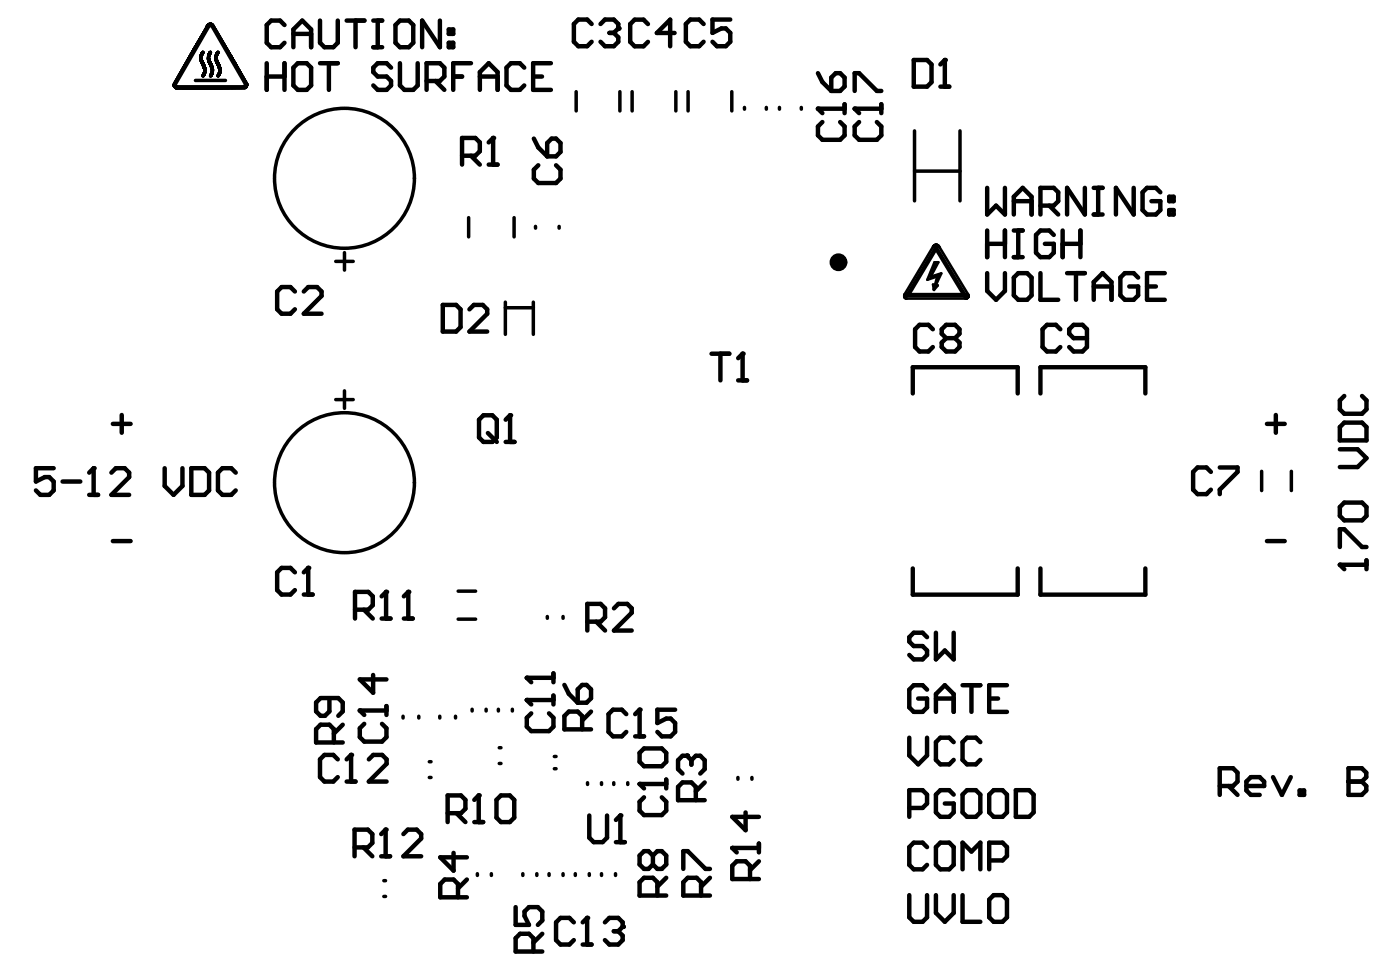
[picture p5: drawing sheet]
<svg xmlns="http://www.w3.org/2000/svg" width="267mm" height="183mm" viewBox="0 0 267 183" stroke-linecap="round" stroke-linejoin="round" font-family="sans-serif">
<g fill="none" stroke="#000" stroke-width=".67">
<path d="M33.2 16.2h.1M33.2 16.1v.1M33.2 16.2v.1M33.2 16.3h.1M33.2 16.3v.1M33.2 16.4h.1M33.3 16.4h.1M33.3 16.4v.1M33.3 16.5h.1M33.3 16.5l.1 .1M33.4 16.6h.1M33.5 16.7h.1"/>
<path d="M33.6 16.7h.1M33.7 16.7h.1M34.9 13.2l-1.7 2.9M34.9 13.1v.1M35.1 12.7l-.2 .4M35.2 12.6l-.1 .1M35.3 12.4l-.1 .2M35.4 12.2l-.1 .3M35.6 11.8v.1M35.7 11.7v.1M35.7 11.7h.1M35.8 11.6h.1"/>
<path d="M35.9 11.4l-.6 .9M35.9 11.4h.1M35.9 11.3v.1M36 11.3h-.1M36 11.2h.1M36 11.2v.1M36 11.1h.1M36.1 11.1l-.1 .1M36.1 11v.1M36.1 11h.1M36.1 10.9v.1M36.2 10.9h-.1"/>
<path d="M36.2 10.8v.1M36.2 10.8h.1M36.3 10.6l-.1 .2M36.3 10.6h.1M36.4 10.5l-.1 .1M36.4 10.5h.1M36.4 10.4v.1M36.4 10.4h.1M36.5 10.4h.1M36.5 10.3v.1M36.5 10.3h.1M36.6 10.2h-.1"/>
<path d="M36.6 10.2h.1M36.6 10.1v.1M36.6 10.1h.1M36.7 10.1h-.1M36.7 10v.1M36.7 10h.1M36.7 9.9v.1M36.7 9.9h.1M36.8 9.9h-.1M36.8 9.8v.1M36.8 9.8h.1M36.9 9.7h.1"/>
<path d="M36.9 9.7h-.1M36.9 9.6h.1M36.9 9.5v.1M37 9.5h.1M37 9.4h.1M37.1 9.4h.1M37.1 9.3h.1M37.1 9.2h.1M37.2 9.1l-.8 1.3M37.2 9.1h.1M37.2 15.3h5.8M37.2 9v.1"/>
<path d="M37.2 9h.1M37.3 9h.1M37.3 8.9h.1M37.4 8.8l-.1 .1M37.4 8.8h.1M37.4 8.8l-.2 .2M37.4 8.7h.1M37.4 8.7v.1M37.5 8.7h-.1M37.5 8.6h.1M37.5 8.6v.1M37.5 16.7h.1"/>
<path d="M37.5 8.5h.1M37.6 8.5l-.2 .2M37.6 8.5h.1M37.6 8.4h.1M37.7 8.3l-.1 .1M37.7 8.2h.1M37.8 8.2h-.1M37.8 8.1l-.3 .4M37.8 8.1h.1M37.8 8v.1M37.9 8h-.1M37.9 8l-.1 .1"/>
<path d="M37.9 7.9v.1M37.9 7.9h.1M37.9 7.8v.1M38 7.8l-.1 .1M38.1 7.6l-.1 .2M38.1 7.6h.1M38.1 7.5h.1M38.1 7.5v.1M38.2 7.4h.1M38.2 7.4v.1M38.2 7.3h.1M38.3 7.3h-.1"/>
<path d="M38.3 7.2l-.1 .2M38.3 11v.1M38.3 11h.1M38.3 11.1h.1M38.3 11.1v.1M38.3 7.2h.1M38.3 11.2h.1M38.3 11.2l.1 .3M38.3 11.3h.1M38.3 11.4h.1M38.3 11.4l.1 .3M38.3 10.6v.4"/>
<path d="M38.3 11.5h.1M38.3 10.6h.1M38.4 7.1h-.1M38.4 10.5l-.1 .1M38.4 11.5h.1M38.4 10.5h.1M38.4 10.4h.1M38.4 11.6l.1 .2M38.4 10.4v.1M38.4 11.7h.1M38.4 10.3v.1M38.4 10.3h.1"/>
<path d="M38.4 11.8h.1M38.4 6.9l-.1 .3M38.5 11.8h.1M38.5 10.3h.1M38.5 11.8l.3 .7M38.5 11.8l.1 .3M38.5 6.9l-.1 .1M38.5 10.3h-.1M38.5 10.2v.1M38.5 6.9h.1M38.5 11.9h.1M38.5 16.7h.1"/>
<path d="M38.5 11.9l.1 .3M38.5 10.2h.1M38.5 11.9v.1M38.5 12h.1M38.5 10.1h.1M38.6 10.1h-.1M38.6 6.8l-.1 .1M38.6 12h.1M38.6 10.1h.1M38.6 12.1h.1M38.6 10v.1M38.6 6.7h.1"/>
<path d="M38.6 12.1v.1M38.6 12.2l.1 .1M38.6 12.2h.1M38.6 10h.1M38.7 10h-.1M38.7 6.6h-.1M38.7 12.2h.1M38.7 10h.1M38.7 12.2v.1M38.7 14.5h.1M38.7 12.3l.1 .2M38.7 12.3v.1"/>
<path d="M38.7 12.3h.1M38.7 14.4h.1M38.7 14.4v.1M38.7 12.3l.1 .1M38.7 12.4h.1M38.7 6.4v.1M38.7 14.3v.1M38.8 14.3h-.1M38.8 14.3l-.1 .1M38.8 12.5v.1M38.8 14.3h.1M38.8 12.5h.1"/>
<path d="M38.8 12.5l.1 .4M38.8 6.3v.1M38.8 14.2v.1M38.8 12.5l.2 .5M38.8 12.6h.1M38.8 14.2h.1M38.8 6.3h.1M38.9 14.2h-.1M38.9 14.1h.1M38.9 6.2h.1M38.9 12.7v.1M38.9 14v.1"/>
<path d="M38.9 14h.1M38.9 12.8h.1M38.9 13.9v.1M38.9 12.9h.1M39 13.9h.1M39 13v.2M39 13.8v.1M39 13h.1M39 13.1h.1M39 13.8h.1M39 13.1v.1M39 13.2h.1"/>
<path d="M39 13.2v.1M39 13.3h.1M39 13.3v.1M39 13.4h.1M39 13.4v.4M39 5.9l-.5 1M39.1 5.9h-.1M39.5 5.2l-.4 .7M39.5 5.2h.1M39.5 5.1v.1M39.5 5.1h.1M39.6 5h-.1"/>
<path d="M39.6 5h.1M39.6 4.9l-.1 .2M39.6 4.9h.1M39.6 4.9l.2-.1-.3 .3M39.6 4.9v.1M39.7 4.9h.1M39.7 16.7h.1M39.7 4.8h.1M39.7 11v.1M39.7 11h.1M39.7 11.1h.1M39.7 11.1v.1"/>
<path d="M39.7 11.2h.1M39.7 11.2l.1 .5M39.7 11.2v.1M39.7 11.3l.1 .2M39.7 10.7v.3M39.8 10.7h.1M39.8 11.4h.1M39.8 11.5h.1M39.8 4.7h.1M39.8 10.5v.2M39.8 10.5h.1M39.8 4.7l-.1 .1"/>
<path d="M39.8 10.4v.1M39.8 11.7h.1M39.9 4.7h-.1M39.9 10.4h.1M39.9 4.7h.1M39.9 11.7l-.1-.1 .1 .2M39.9 11.7h.1M39.9 11.7v.1M39.9 10.3h.1M39.9 10.3l-.1 .1M39.9 11.8l.3 .7M39.9 11.8l.1 .3"/>
<path d="M39.9 11.8l.1 .1M39.9 11.8h.1M39.9 11.9h.1M39.9 10.2h.1M39.9 11.9l.1 .1M40 10.2h.1M40 11.9v.2M40 12h.1M40 10.1v.1M40 10.1l-.1 .1M40 4.8l-6.6 11.2v.4l.3 .1h12.8M40 10.1h.1"/>
<path d="M40 4.6l-.1 .1M40 12v.1M40 4.6h.1M40 4.8l.4 .2 6.4 11v.3M40 4.8h.1M40 12.1h.1M40 12.1l.1 .1M40 10v.1M40.1 12.1h.1M40.1 12.1v.1M40.1 4.6h.1M40.1 12.2h.1"/>
<path d="M40.1 10l-.1 .1M40.1 12.2v.1M40.1 10h-.1M40.1 10h.1M40.1 12.3h.1M40.1 14.5h.1M40.1 14.4v.1M40.1 12.3l.1 .1M40.1 14.4h.1M40.2 14.4h-.1M40.2 4.6h.1M40.2 12.4h.1"/>
<path d="M40.2 12.4v.1M40.2 14.4h.1M40.2 14.3v.1M40.2 12.5l.1 .1M40.2 14.3h.1M40.2 12.5h.1M40.2 12.5l.1 .2M40.2 4.6v.1M40.2 14.2v.1M40.3 12.6h.1M40.3 4.7h.1M40.3 14.2h-.1"/>
<path d="M40.3 14.2h.1M40.3 12.7h.1M40.3 12.7v.1M40.3 14.1h.1M40.3 12.8h.1M40.3 14v.2M40.3 12.8l.2 .4M40.3 14h.1M40.3 12.8l.1 .1M40.4 14h-.1M40.4 12.9h.1M40.4 14h.1"/>
<path d="M40.4 13.9v.1M40.4 13.9h.1M40.4 13.8v.1M40.4 13.8h.1M40.4 4.7l.1 .1M40.4 13.1h.1M40.4 13.1v.1M40.4 13.2h.1M40.5 4.8l1.5 2.7M40.5 13.2v.1M40.5 13.3h.1M40.5 13.3v.1"/>
<path d="M40.5 13.4h.1M40.5 13.4l-.1 .4M41.2 11v.1M41.2 11h.1M41.2 11.1h.1M41.2 11.1v.1M41.2 11.2h.1M41.2 11.2v.1M41.2 11.2v.3M41.2 11.3h.1M41.2 10.7v.3M41.2 11.4h.1"/>
<path d="M41.2 10.7h.1M41.2 10.6v.1M41.2 11.4l.1 .3M41.2 10.6h.1M41.2 11.5h.1M41.2 10.5v.1M41.2 10.5h.1M41.3 11.6v.2M41.3 10.5h-.1M41.3 11.6h.1M41.3 10.4v.1M41.3 11.7h.1"/>
<path d="M41.3 11.7v.1M41.3 10.4h.1M41.3 11.8h.1M41.3 11.8l.1 .2M41.3 10.3v.1M41.3 11.8l.2 .3M41.3 11.8l.1 .1M41.3 10.3h.1M41.4 10.2l-.1 .1M41.4 11.9h.1M41.4 10.2h.1M41.4 11.9v.1"/>
<path d="M41.4 11.9l.3 .7M41.4 12h.1M41.4 12l.1 .1M41.4 10.1v.1M41.4 10.1h.1M41.5 10.1h-.1M41.5 12.1v.1M41.5 12.1h.1M41.5 10h.1M41.5 12.2h.1M41.5 10v.1M41.5 12.2l.1 .1"/>
<path d="M41.6 12.3h.1M41.6 12.3l.2 .4M41.6 14.4h.1M41.6 12.3v.1M41.6 12.4h.1M41.6 14.4l-.1 .1M41.6 12.4v.1M41.6 12.4l.1 .2M41.6 14.3v.1M41.7 12.5h.1M41.7 12.5v.1M41.7 14.3l-.1 .1"/>
<path d="M41.7 14.2v.1M41.7 14.2l-.1 .1M41.7 12.6v.1M41.7 14.2h.1M41.7 12.6h.1M41.7 12.7h.1M41.7 14.1h.1M41.8 12.7v.1M41.8 12.8h.1M41.8 14.1l-.1 .1M41.8 14h.1M41.8 12.8v.1"/>
<path d="M41.8 12.9v.1M41.8 12.9h.1M41.8 12.9l.1 .4M41.8 13h.1M41.9 13v.1M41.9 13.1v.1M41.9 13.1h.1M41.9 13.8l-.1 .2M41.9 13.8h.1M41.9 13.2h.1M41.9 13.3h.1M41.9 13.3v.5"/>
<path d="M42 7.5h.1M42.1 7.5l.3 .5M42.4 8v.1M42.4 8.1l.2 .3M42.6 8.4h.1M42.6 8.4l.4 .7M42.7 8.6l.1 .1M42.8 8.8v.1M42.9 8.9v.1M43 9.1h.1M43 9.1v.1M43 9.2l.8 1.4"/>
<path d="M43.1 9.4h.1M43.3 9.6h.1M43.3 9.7h.1M43.4 9.8v.1M43.6 10.1h.1M43.6 10.2h.1M43.7 10.3h.1M43.8 10.6l.2 .2M43.8 10.6h.1M43.9 10.7h.1M44 10.8h.1M44 10.8l.1 .2"/>
<path d="M44 10.8l.5 .9M44.1 11v.1M44.1 11.1l.7 1.1M44.2 11.3h.1M44.3 11.3v.1M44.3 11.5h.1M44.4 11.5h.1M44.5 11.7h.1M44.5 11.7l.1 .2M44.5 11.8l.1 .1M44.6 11.9v.1M44.6 12l.3 .4"/>
<path d="M44.8 12.2h.1M44.8 12.2l.3 .6M44.9 12.4h.1M44.9 12.4l.2 .4M44.9 12.5h.1M45 12.6h.1M45.1 12.8l.3 .5M45.2 12.9h.1M45.3 13.1h.1M45.4 13.3h.1M45.4 13.3l.4 .7M45.4 13.3v.1"/>
<path d="M45.6 13.6h.1M45.7 13.8h.1M45.8 13.9v.1M45.8 14h.1M45.8 14l.1 .2M45.9 14.1h.1M45.9 14.2h.1M45.9 14.2l.1 .1M46 14.3v.1M46 14.3h.1M46 14.4h.1M46 14.4l.1 .1"/>
<path d="M46.1 14.5l.1 .2M46.1 14.5h.1M46.1 14.6l.1 .1M46.2 14.7v.1M46.2 14.8h.1M46.3 14.8l.5 .8M46.4 15h.1M46.6 16.5h-.1M46.7 16.7h-13M46.7 16.7h.1M46.7 16.6v.1M46.7 16.6h.1"/>
<path d="M46.8 16.6h-.1M46.8 16.4l-.2 .1M46.8 15.6v.1M46.8 16.3v.1M46.8 16.6h.1M46.8 15.7l.1 .2M46.8 16.5v.1M46.9 16.5h.1M46.9 16.4v.1M46.9 15.9h.1M46.9 16.4h.1M46.9 15.9v.1"/>
<path d="M47 16h.1M47 16.3l-.1 .1M47 16.1h.1M47 16.2h.1M109.8 17.5v3.6M118.1 17.5v3.6M120.4 17.5v3.6M128.7 17.5v3.6M131.1 17.5v3.6M139.4 17.5v3.6M141.8 20.5v.3M146 20.5v.3"/>
<path d="M148.5 20.5v.3M152.6 20.5v.3M174.2 24.9v13.4M174.2 32.6h8.7M182.9 24.9v13.4M64 49.8h3.3M65.6 48.1v3.4M89.3 41.5v3.6M96.3 57.6v6.1M96.3 58.6h5.3M97.9 41.5v3.6M101.6 57.6v6.1"/>
<path d="M102 43.1v.4M106.5 43.1v.4M64 76.1h3.3M65.6 74.5v3.3M240.3 89.8v3.6M246 89.8v3.6M87.3 112.6h3.3M87.3 117.9h3.3M104.3 117.4v.4M107.3 117.4v.4M76.8 136.4v.4M79.8 136.4v.4"/>
<path d="M83.8 136.4v.4M86.8 136.4v.4M89.9 135.1v.3M92.6 135.1v.3M94.9 135.1v.3M97.6 135.1v.3M81.8 148.1h.3M81.8 145.1h.3M95.1 142.4h.3M95.1 145.4h.3M105.6 146.4h.3M105.6 144.1h.3"/>
<path d="M111.9 149.1v.3M114.6 149.1v.3M116.9 149.1v.3M119.6 149.1v.3M140.6 148.1v.3M143.2 148.1v.3M73.1 167.8h.4M73.1 170.8h.4M90.9 166.4v.4M93.6 166.4v.4M99.6 166.4v.4M102.3 166.4v.4"/>
<path d="M104.6 166.4v.4M107.3 166.4v.4M109.6 166.4v.4M112.3 166.4v.4M114.6 166.4v.4M117.3 166.4v.4"/>
<circle cx="65.6" cy="34" r="13.3"/>
<circle cx="65.6" cy="91.9" r="13.3"/>
</g>
<g fill="none" stroke="#000" stroke-width=".51">
<path d="M177.8 54.2l.3 .3 .5-.1-.7 .8zM178 50h.8l-1.5 2.7 2-.6-1.4 3 .7-2.5-1.9 .7zM178.1 46.7l-.4 .3-5.3 9a.52 .52 0 0 0-.1 .6 .52 .52 0 0 0 .4 .3l11.6-.1M178.1 46.7h.1M178.3 50l-.7 1.7M178.3 46.6h.1M178.3 46.6l-.2 .1M178.4 46.6l.2 .1M178.6 46.7h.1M178.7 46.7l5.7 9.4 .1 .3M178.9 52.3l-.2 .4M184.3 56.8h.1"/>
<path d="M184.3 56.7v.1M184.4 56.7h-.1M184.4 56.6v.1M184.5 56.6h-.1M184.5 56.5v.1M184.5 56.4v.1"/>
</g>
<g fill="#000">
<circle cx="117.8" cy="5.4" r=".42"/>
<circle cx="180" cy="11.4" r=".42"/>
<circle cx="93.9" cy="26.3" r=".42"/>
<circle cx="155.8" cy="20.7" r=".42"/>
<circle cx="162.8" cy="20.7" r=".42"/>
<circle cx="183.9" cy="56.9" r=".25"/>
<circle cx="97.2" cy="79.1" r=".42"/>
<circle cx="141.5" cy="67.4" r=".42"/>
<circle cx="17.8" cy="89.2" r=".42"/>
<circle cx="58.7" cy="108.2" r=".42"/>
<circle cx="73.6" cy="112.8" r=".42"/>
<circle cx="77.8" cy="112.8" r=".42"/>
<circle cx="255.2" cy="107.6" r=".42"/>
<circle cx="68.5" cy="135.3" r=".42"/>
<circle cx="100.4" cy="133.3" r=".42"/>
<circle cx="100.4" cy="129.1" r=".42"/>
<circle cx="121.8" cy="135.2" r=".42"/>
<circle cx="66.9" cy="143.8" r=".42"/>
<circle cx="73.5" cy="158" r=".42"/>
<circle cx="91.2" cy="151.5" r=".42"/>
<circle cx="118.2" cy="155.3" r=".42"/>
<circle cx="121.8" cy="149.3" r=".42"/>
<circle cx="130.9" cy="144" r=".42"/>
<circle cx="256.9" cy="148.9" r=".42"/>
<circle cx="111.9" cy="174.9" r=".42"/>
<circle cx="118.6" cy="176.5" r=".42"/>
<circle cx="139.5" cy="161.5" r=".42"/>
</g>
<path d="M173.9 75v-5h20v5M198.2 75v-5h20v5M173.9 108.3v5h20v-5M198.2 108.3v5h20v-5" fill="none" stroke="#000" stroke-width=".83"/>
<g fill="none" stroke="#000" stroke-width=".85">
<path d="M50.8 12v5.1M50.8 14.6h3.4M54.2 4.8l-.8-.9h-1.7l-.9 .9v3.3l.9 .9h1.7l.8-.9M54.2 12v5.1M55.9 9v-3.4l1.7-1.7 1.7 1.7v3.4M55.9 6.5h3.4M56.7 12h1.7l.9 .9v3.4l-.9 .8h-1.7l-.8-.8v-3.4zM61 3.9v4.2l.8 .9h1.7l.8-.9v-4.2M61 12h3.3M62.7 12v5.1M66 3.9h3.4M67.7 3.9v5.1"/>
<path d="M71.1 3.9h1.7M71.1 9h1.7M72 3.9v5.1M74.5 12.9l-.8-.9h-1.7l-.9 .9v.8l.9 .9h1.7l.8 .8v.9l-.8 .8h-1.7l-.9-.8M76.2 3.9h1.7l.8 .9v3.3l-.8 .9h-1.7l-.9-.9v-3.3zM76.2 12v4.3l.8 .8h1.7l.9-.8v-4.3M81.3 15.4h2.5l.8-.8v-1.7l-.8-.9h-2.5v5.1M83 15.4l1.6 1.7M83.8 3.9v5.1l-3.4-5.1v5.1M85.5 8.1h.8v.9h-.8zM85.5 5.6h.8v.9h-.8zM86.3 14.6h1.7"/>
<path d="M89.7 12h-3.4v5.1M91.4 17.1v-3.4l1.7-1.7 1.7 1.7v3.4M91.4 14.6h3.4M99.9 12.9l-.9-.9h-1.7l-.8 .9v3.4l.8 .8h1.7l.9-.8M101.6 14.6h1.7M104.9 12h-3.3v5.1h3.3M112.7 4.6l-.8-.9h-1.7l-.9 .9v3.4l.9 .8h1.7l.8-.8M114.4 4.6l.8-.9h1.7l.9 .9v.8l-.9 .9M116.1 6.3h.8M116.9 6.3l.9 .8v.9l-.9 .8h-1.7l-.8-.8M123.4 4.6l-.8-.9h-1.7l-.8 .9v3.4l.8 .8h1.7l.8-.8M128.5 6.3h-3.4l2.6-2.6v5.1"/>
<path d="M134 4.6l-.8-.9h-1.7l-.8 .9v3.4l.8 .8h1.7l.8-.8M139.1 3.7h-3.4v2.6l1.7-.9h.9l.8 .9v1.7l-.8 .8h-1.7l-.9-.8M155.8 13.9l.9 1.7 1.7 1.7M158.4 14.8l.8-.9h.8l.9 .9v1.7l-.9 .8h-1.6zM160.9 19.9v1.7M162.8 17.3v-3.4h.9l3.3 3.4h.9M167.9 19.9v1.7M174.1 11.4h2.5l.9 .9v3.4l-.9 .8h-2.5zM179.1 16.5h1.7M179.1 12.3l.9-.9v5.1M88 29.7h2.6l.8-.9v-1.7l-.8-.8h-2.6v5.1M89.7 29.7l1.7 1.7"/>
<path d="M93.1 27.1l.8-.8v5.1M93.1 31.4h1.7M101.7 26.4l.8 1.7 1.7 1.7M102.5 31.5l-.8 .8v1.7l.8 .9h3.4l.9-.9v-1.7l-.9-.8M105.1 26.4h.8l.9 .8v1.7l-.9 .9h-1.7v-2.6zM156.7 23.2l-.9 .9v1.7l.9 .8h3.3l.9-.8v-1.7l-.9-.9M160.9 20.7h-5.1l.9 .9M163.7 23.2l-.9 .9v1.7l.9 .8h3.3l.9-.8v-1.7l-.9-.9M167.9 20.7h-5.1l.9 .9M188.1 35.8v5.1l1.6-1.7 1.7 1.7v-5.1M193.1 38.3h3.4M198.2 39.2h2.5l.9-.9v-1.7l-.9-.8h-2.5v5.1"/>
<path d="M199.9 39.2l1.7 1.7M206.7 35.8v5.1l-3.4-5.1v5.1M208.4 35.8h1.6M209.2 35.8v5.1M216 35.8v5.1l-3.4-5.1v5.1M221 36.6l-.8-.8h-1.7l-.8 .8v3.4l.8 .9h1.7l.8-.9v-1.7h-1.6M222.7 37.5h.9v.8h-.9zM56.2 55.5l-.9-.8h-1.7l-.8 .8v3.4l.8 .9h1.7l.9-.9M57.9 55.5l.8-.8h1.7l.9 .8v.9l-3.4 3.4h3.4M84.4 58.1h2.5l.8 .8v3.4l-.8 .9h-2.5zM89.4 58.9l.9-.8h1.7l.8 .8v.9l-3.4 3.4h3.4M172.7 56.2h11.5"/>
<path d="M178.3 47.2l-5.3 8.9M178.3 47.3l5.7 9.3M188.1 52v3.4l1.6 1.7 1.7-1.7v-3.4M188.1 43.9v5.1M188.1 46.4h3.3M191.4 43.9v5.1M193.1 40.9v-3.4l1.7-1.7 1.7 1.7v3.4M193.1 43.9h1.7M193.1 49h1.7M194 52h1.7l.8 .9v3.4l-.8 .8h-1.7l-.9-.8v-3.4zM194 43.9v5.1M198.2 52v5.1h3.4"/>
<path d="M200.7 44.8l-.8-.9h-1.7l-.8 .9v3.3l.8 .9h1.7l.8-.9v-1.7h-1.6M202.4 46.4h3.4M202.4 43.9v5.1M203.3 52h3.4M205 52v5.1M205.8 43.9v5.1M208.4 40.9h1.6M208.4 57.1v-3.4l1.6-1.7 1.7 1.7v3.4M208.4 54.6h3.3M216.8 52.9l-.8-.9h-1.7l-.9 .9v3.4l.9 .8h1.7l.8-.8v-1.7h-1.7M218.5 54.6h1.7M221.9 52h-3.4v5.1h3.4"/>
<path d="M222.7 40h.9v.9h-.9zM23.2 79.1v3.3M91.3 80l.8-.9h1.7l.8 .9v3.3l-.8 .9h-1.7l-.8-.9zM96.3 80l.9-.9v5.1M135.5 67.4h3.4M137.2 67.4v5.1M140.6 72.5h1.7M140.6 68.2l.9-.8v5.1M177.7 62.7l-.8-.8h-1.7l-.9 .8v3.4l.9 .9h1.7l.8-.9M180.2 64.4l-.8-.8v-.9l.8-.8h1.7l.9 .8v.9l-.9 .8M180.2 64.4l-.8 .9v.8l.8 .9h1.7l.9-.9v-.8l-.9-.9M180.2 64.4h1.7"/>
<path d="M202 62.7l-.9-.8h-1.6l-.9 .8v3.4l.9 .9h1.6l.9-.9M207.1 64.4h-2.6l-.8-.8v-.9l.8-.8h1.7l.9 .8v3.4l-.9 .9h-1.7l-.8-.9M243 79.1v3.3M256.1 75.4l-.9 .9v1.7l.9 .8h3.4l.8-.8v-1.7l-.8-.9M10.2 89.2h-3.4v2.5l1.7-.8h.9l.8 .8v1.7l-.8 .9h-1.7l-.9-.9M11.9 91.7h3.4M17 94.3h1.7M17 90l.8-.8v5.1M21.2 90l.9-.8h1.7l.8 .8v.9l-3.4 3.4h3.4M21.5 80.7h3.4M31.4 89.2v3.4l1.7 1.7 1.7-1.7v-3.4M36.4 89.2h2.6l.8 .8v3.4l-.8 .9h-2.6z"/>
<path d="M44.9 90l-.8-.8h-1.7l-.9 .8v3.4l.9 .9h1.7l.8-.9M92.9 82.5l1.7 1.7M96.3 84.2h1.7M230.7 89.9l-.9-.8h-1.7l-.8 .8v3.4l.8 .8h1.7l.9-.8M232.4 89.1h3.3v.8l-3.3 3.4v.8M241.4 80.7h3.3M255.2 85.6h3.4l1.7 1.7-1.7 1.7h-3.4M256.1 80.5h3.4l.8 .9v2.5h-5.1v-2.5zM256.1 95.7h3.4l.8 .9v1.7l-.8 .8h-3.4l-.9-.8v-1.7zM21.5 103.1h3.4M56.2 109l-.9-.8h-1.7l-.8 .8v3.4l.8 .9h1.7l.9-.9M57.9 113.3h1.7"/>
<path d="M57.9 109l.8-.8v5.1M67.6 116.1h2.6l.8-.8v-1.7l-.8-.8h-2.6v5M69.3 116.1l1.7 1.7M72.7 113.6l.9-.8v5M72.7 117.8h1.7M76.9 117.8h1.7M76.9 113.6l.9-.8v5M111.9 118.4h2.5l.9-.8v-1.7l-.9-.9h-2.5v5.1M113.6 118.4l1.7 1.7M117 115.9l.8-.9h1.7l.8 .9v.8l-3.3 3.4h3.3M241.4 103.1h3.3M255.2 104.2v-3.4h.9l3.4 3.4h.8"/>
<path d="M260.3 106.7v1.7M260.3 107.6h-5.1l.9 .8M62.8 133v2.5l-.9 .9h-.8l-.9-.9v-1.7l.9-.8h3.3l.9 .8v1.7l-.9 .9M65.3 138.1l-1.7 1.6M69.4 137.9l-.9 .8v1.7l.9 .9h3.4l.8-.9v-1.7l-.8-.8M71.1 128.6v3.4l-2.6-2.6h5.1M73.6 134.5v1.7M73.6 135.3h-5.1l.9 .9M101.2 135.9l-.8 .8v1.7l.8 .9h3.4l.8-.9v-1.7l-.8-.8M105.4 128.3v1.7M105.4 132.5v1.7M105.4 133.3h-5l.8 .9"/>
<path d="M105.4 129.1h-5l.8 .9M107.5 130.5l.9 1.7 1.7 1.7M110.9 138.9v-2.5l-.8-.8h-1.7l-.9 .8v2.5h5.1M110.9 130.5h.8l.9 .8v1.7l-.9 .9h-1.6v-2.6zM112.6 135.6l-1.7 1.6M119.3 136l-.8-.8h-1.7l-.9 .8v3.4l.9 .9h1.7l.8-.9M121 136l.8-.8v5.1M128.6 135.2h-3.4v2.5l1.7-.8h.9l.8 .8v1.7l-.8 .9h-1.7l-.9-.9M176.6 121.4l-.8-.9h-1.7l-.9 .9v.8l.9 .9h1.7l.8 .8v.9l-.8 .8h-1.7l-.9-.8M176.6 131.4l-.8-.9h-1.7l-.9 .9v3.4l.9 .8h1.7l.8-.8v-1.7h-1.7M178.3 120.5v5.1l1.7-1.7 1.7 1.7v-5.1M178.3 135.6v-3.4l1.7-1.7 1.7 1.7v3.4"/>
<path d="M178.3 133.1h3.4M183.4 130.5h3.4M185.1 130.5v5.1M188.4 133.1h1.7M191.8 130.5h-3.4v5.1h3.4M63.6 141.4v-2.5l-.8-.8h-1.7l-.9 .8v2.5h5.1M64.3 144.7l-.8-.9h-1.7l-.8 .9v3.3l.8 .9h1.7l.8-.9M66 148.9h1.7M66 144.7l.9-.9v5.1M70.3 144.7l.8-.9h1.7l.8 .9v.8l-3.3 3.4h3.3M72.6 158.9l.9-.9v5.1M76.8 158.9l.9-.9h1.7l.8 .9v.8l-3.4 3.4h3.4"/>
<path d="M85.3 154.9h2.5l.9-.8v-1.7l-.9-.9h-2.5v5.1M87 154.9l1.7 1.7M90.4 152.4l.8-.9v5.1M90.4 156.6h1.6M95.4 151.5h1.7l.9 .9v3.4l-.9 .8h-1.7l-.8-.8v-3.4zM112.3 155.3v4.3l.8 .8h1.7l.8-.8v-4.3M117.3 156.2l.9-.9v5.1M121 140.3h1.7M122.7 142.6h3.4l.8 .8v1.7l-.8 .9h-3.4l-.9-.9v-1.7zM122.7 151.9l-.9 .8v1.7l.9 .9h3.4l.8-.9v-1.7l-.8-.8M126.9 148.5v1.7M126.9 149.3h-5.1l.9 .9"/>
<path d="M131.7 144.8l-.8-.8h-.9l-.8 .8v1.7l.8 .9M131.7 144.8l.9-.8h.8l.8 .8v1.7l-.8 .9M131.7 144.8v.9M132.6 152.4v-2.5l-.9-.9h-1.7l-.8 .9v2.5h5M134.2 149l-1.6 1.7M142 154.8v3.3l-2.5-2.5h5.1M173.2 140.5v3.4l1.7 1.7 1.7-1.7v-3.4M173.2 153.9h2.6l.8-.8v-1.7l-.8-.9h-2.6v5.1M181.7 141.4l-.9-.9h-1.7l-.8 .9v3.4l.8 .8h1.7l.9-.8M181.7 151.4l-.9-.9h-1.7l-.8 .9v3.4l.8 .8h1.7l.9-.8v-1.7h-1.7M183.4 151.4l.8-.9h1.7l.9 .9v3.4l-.9 .8h-1.7l-.8-.8zM186.8 141.4l-.9-.9h-1.7l-.8 .9v3.4l.8 .8h1.7l.9-.8"/>
<path d="M189.3 150.5h1.7l.8 .9v3.4l-.8 .8h-1.7l-.9-.8v-3.4zM193.5 150.5h2.6l.8 .9v3.4l-.8 .8h-2.6zM232.4 149.7h2.5l.8-.8v-1.7l-.8-.9h-2.5v5.1M234.1 149.7l1.6 1.7M237.4 149.7h3.4v-.8l-.8-.9h-1.7l-.9 .9v1.7l.9 .8h1.7M242.5 148l1.7 3.4 1.7-3.4M247.6 150.6h.8v.8h-.8zM256.9 148.9h2.5M256.9 146.3h2.5l.9 .9v.8l-.9 .9 .9 .8v.9l-.9 .8h-2.5zM67.5 161.4h2.6l.8-.8v-1.7l-.8-.9h-2.6v5.1M69.2 161.4l1.7 1.7M72.6 163.1h1.7"/>
<path d="M86.4 162.5v3.4l-2.5-2.6h5M87.3 170.9v-2.5l-.9-.9h-1.7l-.8 .9v2.5h5M88.9 167.5l-1.6 1.7M98.2 172.8v3.4h2.6l-.9-1.7v-.9l.9-.8h1.7l.8 .8v1.7l-.8 .9M103.3 177.9l-1.7 1.7M109.3 175.7l-.8-.8h-1.7l-.9 .8v3.4l.9 .8h1.7l.8-.8M111 175.7l.9-.8v5M111 179.9h1.7M115.2 175.7l.9-.8h1.7l.8 .8v.8l-.8 .9M116.9 177.4h.9M117.3 160.4h1.7M117.8 177.4l.8 .8v.9l-.8 .8h-1.7l-.9-.8"/>
<path d="M124.4 163l-.9-.9h-.8l-.9 .9v1.7l.9 .8h.8l.9-.8M124.4 163l.8-.9h.9l.8 .9v1.7l-.8 .8h-.9l-.8-.8M124.4 163v1.7M125.2 170.6v-2.5l-.8-.9h-1.7l-.9 .9v2.5h5.1M126.9 167.2l-1.7 1.7M130.2 165.5v-3.4h.8l3.4 3.4h.8M133.6 170.6v-2.5l-.9-.9h-1.7l-.8 .9v2.5h5M135.2 167.2l-1.6 1.7M142.9 167.5v-2.6l-.9-.8h-1.7l-.8 .8v2.6h5.1M144.6 164.1l-1.7 1.7M144.6 160.7v1.7M144.6 161.5h-5.1l.8 .9"/>
<path d="M173.2 170.5v4.3l.9 .8h1.7l.8-.8v-4.3M176.6 161.4l-.8-.9h-1.7l-.9 .9v3.4l.9 .8h1.7l.8-.8M178.3 170.5v3.4l1.7 1.7 1.7-1.7v-3.4M179.1 160.5h1.7l.9 .9v3.4l-.9 .8h-1.7l-.8-.8v-3.4zM183.4 165.6v-5.1l1.7 1.7 1.7-1.7v5.1M183.4 170.5v5.1h3.4M188.4 163.9h2.6l.8-.8v-1.7l-.8-.9h-2.6v5.1M189.3 170.5h1.7l.8 .9v3.4l-.8 .8h-1.7l-.9-.8v-3.4zM101.6 181.3v-2.6l-.8-.8h-1.7l-.9 .8v2.6h5.1"/>
</g>
<circle cx="159.7" cy="50" r=".85" fill="none" stroke="#000" stroke-width="1.7"/>
</svg>
